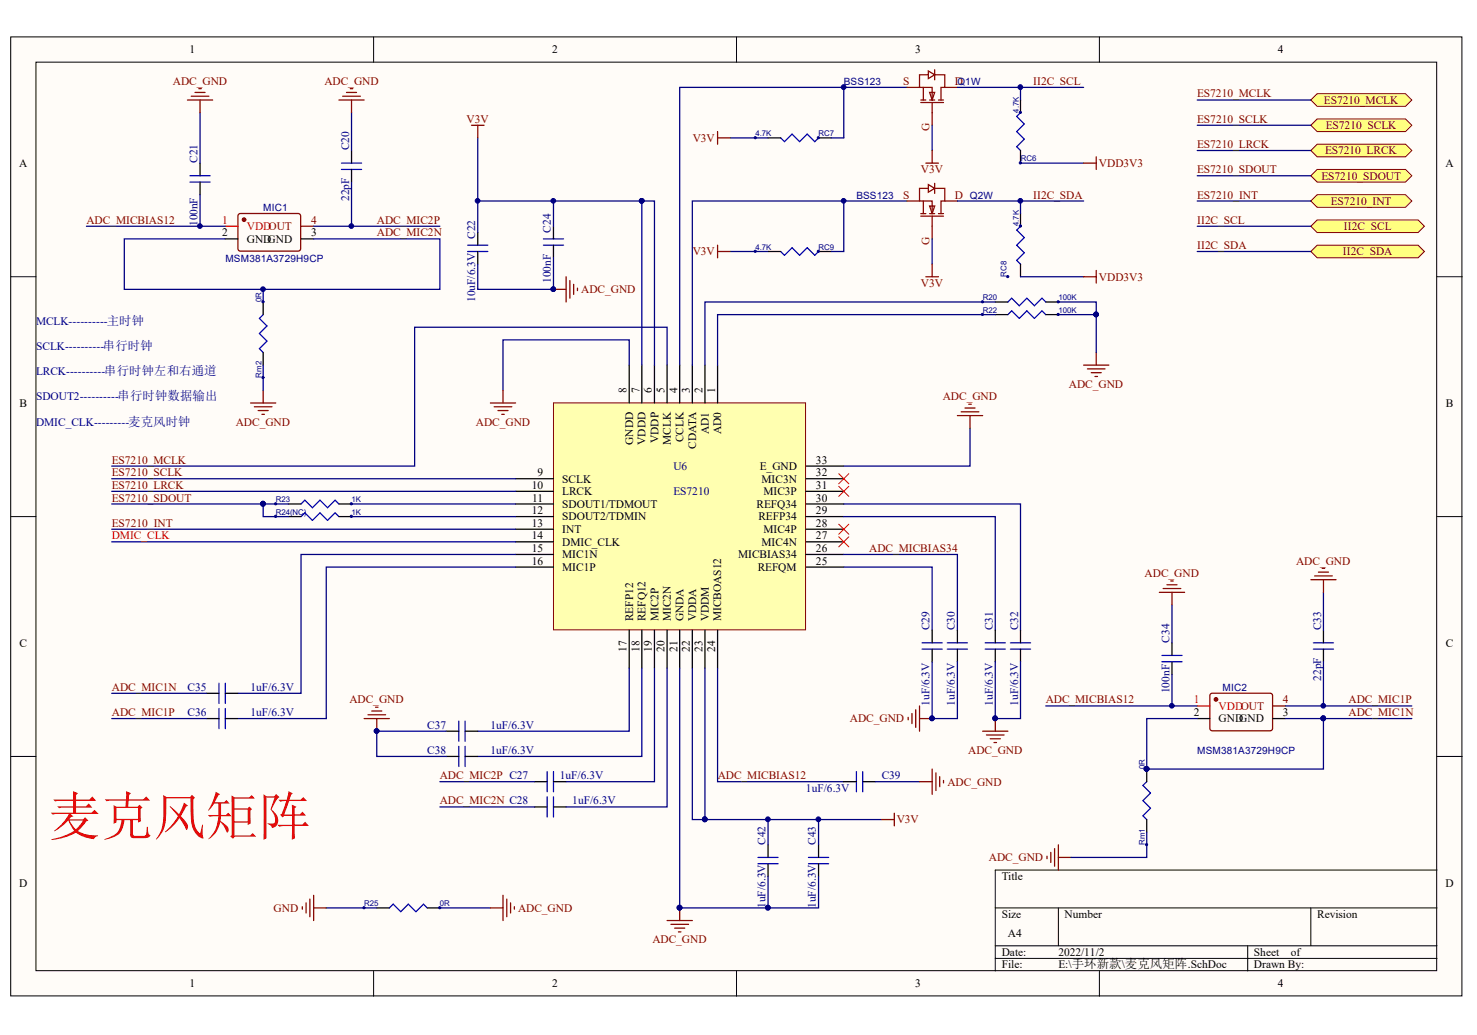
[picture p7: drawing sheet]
<svg xmlns="http://www.w3.org/2000/svg" width="291mm" height="204mm" viewBox="0 0 291 204" stroke-linecap="round" stroke-linejoin="round" font-family="sans-serif">
<defs><g id="words">
<text font-size="10.3" fill="#f00" x="9.6" y="164.4">麦克风矩阵</text>
<g font-size="2.3">
<text x="37.3" y="10.5">1</text>
<text x="108.8" y="10.5">2</text>
<text x="180.4" y="10.5">3</text>
<text x="251.8" y="10.5">4</text>
<text x="3.8" y="32.9">A</text>
<text x="284.8" y="32.9">A</text>
<text x="43.8" y="46.6">2</text>
<text x="48.6" y="47.9">GNDGND</text>
<text x="61.3" y="46.6">3</text>
<text x="123.5" y="77.4" transform="rotate(-90 123.5 77.4)">8</text>
<text x="126" y="77.4" transform="rotate(-90 126 77.4)">7</text>
<text x="128.5" y="77.4" transform="rotate(-90 128.5 77.4)">6</text>
<text x="130.9" y="77.4" transform="rotate(-90 130.9 77.4)">5</text>
<text x="133.5" y="77.4" transform="rotate(-90 133.5 77.4)">4</text>
<text x="135.9" y="77.4" transform="rotate(-90 135.9 77.4)">3</text>
<text x="138.4" y="77.4" transform="rotate(-90 138.4 77.4)">2</text>
<text x="140.9" y="77.4" transform="rotate(-90 140.9 77.4)">1</text>
<text x="3.9" y="80.2">B</text>
<text x="284.9" y="80.2">B</text>
<text x="124.7" y="87.6" transform="rotate(-90 124.7 87.6)">GNDD</text>
<text x="127.2" y="87.6" transform="rotate(-90 127.2 87.6)">VDDD</text>
<text x="129.7" y="87.3" transform="rotate(-90 129.7 87.3)">VDDP</text>
<text x="132.2" y="87.6" transform="rotate(-90 132.2 87.6)">MCLK</text>
<text x="134.7" y="87.1" transform="rotate(-90 134.7 87.1)">CCLK</text>
<text x="137.2" y="88.5" transform="rotate(-90 137.2 88.5)">CDATA</text>
<text x="139.7" y="85.5" transform="rotate(-90 139.7 85.5)">AD1</text>
<text x="142.1" y="85.5" transform="rotate(-90 142.1 85.5)">AD0</text>
<text x="105.9" y="93.8">9</text>
<text x="110.8" y="95.1">SCLK</text>
<text x="149.7" y="92.6">E_GND</text>
<text x="150.1" y="95.1">MIC3N</text>
<text x="160.8" y="93.8">32</text>
<text x="160.8" y="91.3">33</text>
<text x="104.8" y="96.3">10</text>
<text x="104.8" y="101.3">12</text>
<text x="104.9" y="98.8">11</text>
<text x="110.8" y="97.5">LRCK</text>
<text x="110.8" y="100.1">SDOUT1/TDMOUT</text>
<text x="149.1" y="100.1">REFQ34</text>
<text x="150.4" y="97.5">MIC3P</text>
<text x="160.8" y="101.3">29</text>
<text x="160.8" y="98.8">30</text>
<text x="160.8" y="96.3">31</text>
<text x="104.8" y="103.8">13</text>
<text x="104.8" y="106.3">14</text>
<text x="110.8" y="102.5">SDOUT2/TDMIN</text>
<text x="110.8" y="105">INT</text>
<text x="110.8" y="107.5">DMIC_CLK</text>
<text x="149.5" y="102.5">REFP34</text>
<text x="150.1" y="107.5">MIC4N</text>
<text x="150.4" y="105">MIC4P</text>
<text x="160.8" y="106.3">27</text>
<text x="160.8" y="103.8">28</text>
<text x="104.8" y="108.7">15</text>
<text x="104.8" y="111.3">16</text>
<text x="110.8" y="110">MIC1N</text>
<text x="110.8" y="112.5">MIC1P</text>
<text x="145.4" y="110">MICBIAS34</text>
<text x="149.3" y="112.5">REFQM</text>
<text x="160.8" y="111.3">25</text>
<text x="160.8" y="108.7">26</text>
<text x="124.7" y="122.4" transform="rotate(-90 124.7 122.4)">REFP12</text>
<text x="127.2" y="122.4" transform="rotate(-90 127.2 122.4)">REFQ12</text>
<text x="129.7" y="122.4" transform="rotate(-90 129.7 122.4)">MIC2P</text>
<text x="132.2" y="122.4" transform="rotate(-90 132.2 122.4)">MIC2N</text>
<text x="134.7" y="122.4" transform="rotate(-90 134.7 122.4)">GNDA</text>
<text x="137.2" y="122.4" transform="rotate(-90 137.2 122.4)">VDDA</text>
<text x="139.7" y="122.4" transform="rotate(-90 139.7 122.4)">VDDM</text>
<text x="142.1" y="122.4" transform="rotate(-90 142.1 122.4)">MICBOAS12</text>
<text x="3.9" y="127.4">C</text>
<text x="123.5" y="128.4" transform="rotate(-90 123.5 128.4)">17</text>
<text x="126" y="128.4" transform="rotate(-90 126 128.4)">18</text>
<text x="128.5" y="128.4" transform="rotate(-90 128.5 128.4)">19</text>
<text x="130.9" y="128.4" transform="rotate(-90 130.9 128.4)">20</text>
<text x="133.5" y="128.4" transform="rotate(-90 133.5 128.4)">21</text>
<text x="135.9" y="128.4" transform="rotate(-90 135.9 128.4)">22</text>
<text x="138.4" y="128.4" transform="rotate(-90 138.4 128.4)">23</text>
<text x="140.9" y="128.4" transform="rotate(-90 140.9 128.4)">24</text>
<text x="284.9" y="127.4">C</text>
<text x="235.3" y="141.1">2</text>
<text x="240.1" y="142.3">GNDGND</text>
<text x="252.8" y="141.1">3</text>
<text x="197.4" y="173.4">Title</text>
<text x="3.8" y="174.7">D</text>
<text x="284.8" y="174.7">D</text>
<text x="197.4" y="180.9">Size</text>
<text x="198.6" y="184.6">A4</text>
<text x="209.8" y="180.9">Number</text>
<text x="259.6" y="180.9">Revision</text>
<text x="197.4" y="188.3">Date:</text>
<text x="197.4" y="190.8">File:</text>
<text x="208.6" y="188.3">2022/11/2</text>
<text x="208.6" y="190.8">E:\手环新款\麦克风矩阵.SchDoc</text>
<text x="247.1" y="188.3">Sheet</text>
<text x="247.1" y="190.8">Drawn By:</text>
<text x="254.4" y="188.3">of</text>
<text x="37.3" y="194.5">1</text>
<text x="108.8" y="194.5">2</text>
<text x="180.4" y="194.5">3</text>
<text x="251.8" y="194.5">4</text>
</g>
<g font-size="2.3" fill="#800000">
<text x="34.1" y="16.7">ADC_GND</text>
<text x="63.9" y="16.7">ADC_GND</text>
<text x="203.6" y="16.7">II2C_SCL</text>
<text x="235.9" y="19.2">ES7210_MCLK</text>
<text x="260.9" y="20.5">ES7210_MCLK</text>
<text x="91.9" y="24.2">V3V</text>
<text x="136.5" y="27.9">V3V</text>
<text x="235.9" y="24.2">ES7210_SCLK</text>
<text x="235.9" y="29.2">ES7210_LRCK</text>
<text x="261.2" y="25.4">ES7210_SCLK</text>
<text x="181.5" y="34.1">V3V</text>
<text x="216.5" y="32.9">VDD3V3</text>
<text x="235.9" y="34.1">ES7210_SDOUT</text>
<text x="260.4" y="35.4">ES7210_SDOUT</text>
<text x="261.1" y="30.4">ES7210_LRCK</text>
<text x="203.6" y="39.1">II2C_SDA</text>
<text x="235.9" y="39.1">ES7210_INT</text>
<text x="262.2" y="40.4">ES7210_INT</text>
<text x="17" y="44.1">ADC_MICBIAS12</text>
<text x="74.3" y="44.1">ADC_MIC2P</text>
<text x="74.3" y="46.6">ADC_MIC2N</text>
<text x="235.9" y="44.1">II2C_SCL</text>
<text x="264.8" y="45.3">II2C_SCL</text>
<text x="136.5" y="50.3">V3V</text>
<text x="235.9" y="49">II2C_SDA</text>
<text x="264.6" y="50.3">II2C_SDA</text>
<text x="114.5" y="57.8">ADC_GND</text>
<text x="181.5" y="56.5">V3V</text>
<text x="216.5" y="55.3">VDD3V3</text>
<text x="210.6" y="76.4">ADC_GND</text>
<text x="46.5" y="83.9">ADC_GND</text>
<text x="93.8" y="83.9">ADC_GND</text>
<text x="185.8" y="78.9">ADC_GND</text>
<text x="22" y="91.3">ES7210_MCLK</text>
<text x="22" y="93.8">ES7210_SCLK</text>
<text x="22" y="96.3">ES7210_LRCK</text>
<text x="22" y="98.8">ES7210_SDOUT</text>
<text x="22" y="103.8">ES7210_INT</text>
<text x="171.3" y="108.7">ADC_MICBIAS34</text>
<text x="225.5" y="113.7">ADC_GND</text>
<text x="255.4" y="111.3">ADC_GND</text>
<text x="22" y="136.1">ADC_MIC1N</text>
<text x="22" y="141.1">ADC_MIC1P</text>
<text x="68.8" y="138.6">ADC_GND</text>
<text x="167.5" y="142.3">ADC_GND</text>
<text x="206" y="138.6">ADC_MICBIAS12</text>
<text x="265.7" y="138.6">ADC_MIC1P</text>
<text x="265.7" y="141.1">ADC_MIC1N</text>
<text x="190.8" y="148.6">ADC_GND</text>
<text x="86.7" y="153.5">ADC_MIC2P C27</text>
<text x="141.4" y="153.5">ADC_MICBIAS12</text>
<text x="186.7" y="154.8">ADC_GND</text>
<text x="86.7" y="158.5">ADC_MIC2N C28</text>
<text x="176.7" y="162.2">V3V</text>
<text x="194.9" y="169.7">ADC_GND</text>
<text x="53.9" y="179.6">GND</text>
<text x="102.1" y="179.6">ADC_GND</text>
<text x="128.5" y="185.9">ADC_GND</text>
</g>
<g font-size="2.3" fill="#800">
<text x="178" y="16.7">S</text>
<text x="188.2" y="16.7">D</text>
<text x="183.2" y="25.8" transform="rotate(-90 183.2 25.8)">G</text>
<text x="178" y="39.1">S</text>
<text x="188.2" y="39.1">D</text>
<text x="61.3" y="44.1">4</text>
<text x="183.2" y="48.2" transform="rotate(-90 183.2 48.2)">G</text>
<text x="252.8" y="138.6">4</text>
</g>
<g font-size="2.3" fill="#000080">
<text x="68.8" y="29.6" transform="rotate(-90 68.8 29.6)">C20</text>
<text x="38.9" y="32.2" transform="rotate(-90 38.9 32.2)">C21</text>
<text x="68.8" y="39.6" transform="rotate(-90 68.8 39.6)">22pF</text>
<text x="38.9" y="44.5" transform="rotate(-90 38.9 44.5)">100nF</text>
<text x="93.6" y="47.1" transform="rotate(-90 93.6 47.1)">C22</text>
<text x="108.6" y="45.8" transform="rotate(-90 108.6 45.8)">C24</text>
<text x="93.6" y="59.5" transform="rotate(-90 93.6 59.5)">10uF/6.3V</text>
<text x="108.6" y="55.7" transform="rotate(-90 108.6 55.7)">100nF</text>
<text x="7.1" y="64">MCLK----------主时钟</text>
<text x="7.1" y="69">SCLK----------串行时钟</text>
<text x="7.1" y="74">LRCK----------串行时钟左和右通道</text>
<text x="7.1" y="78.9">SDOUT2----------串行时钟数据输出</text>
<text x="7.1" y="83.9">DMIC_CLK---------麦克风时钟</text>
<text x="132.7" y="92.6">U6</text>
<text x="132.7" y="97.5">ES7210</text>
<text x="183.2" y="124.1" transform="rotate(-90 183.2 124.1)">C29</text>
<text x="188.2" y="124.1" transform="rotate(-90 188.2 124.1)">C30</text>
<text x="195.6" y="124.1" transform="rotate(-90 195.6 124.1)">C31</text>
<text x="200.6" y="124.1" transform="rotate(-90 200.6 124.1)">C32</text>
<text x="260.3" y="124.1" transform="rotate(-90 260.3 124.1)">C33</text>
<text x="230.5" y="126.7" transform="rotate(-90 230.5 126.7)">C34</text>
<text x="37" y="136.1">C35</text>
<text x="49.3" y="136.1">1uF/6.3V</text>
<text x="230.5" y="136.6" transform="rotate(-90 230.5 136.6)">100nF</text>
<text x="260.3" y="134.1" transform="rotate(-90 260.3 134.1)">22pF</text>
<text x="37" y="141.1">C36</text>
<text x="49.3" y="141.1">1uF/6.3V</text>
<text x="84.2" y="143.6">C37</text>
<text x="96.7" y="143.6">1uF/6.3V</text>
<text x="183.2" y="139.1" transform="rotate(-90 183.2 139.1)">1uF/6.3V</text>
<text x="188.2" y="139.1" transform="rotate(-90 188.2 139.1)">1uF/6.3V</text>
<text x="195.6" y="139.1" transform="rotate(-90 195.6 139.1)">1uF/6.3V</text>
<text x="200.6" y="139.1" transform="rotate(-90 200.6 139.1)">1uF/6.3V</text>
<text x="84.2" y="148.6">C38</text>
<text x="96.7" y="148.6">1uF/6.3V</text>
<text x="110.3" y="153.5">1uF/6.3V</text>
<text x="173.7" y="153.5">C39</text>
<text x="112.8" y="158.5">1uF/6.3V</text>
<text x="158.8" y="156">1uF/6.3V</text>
<text x="150.9" y="166.4" transform="rotate(-90 150.9 166.4)">C42</text>
<text x="160.8" y="166.4" transform="rotate(-90 160.8 166.4)">C43</text>
<text x="150.9" y="178.9" transform="rotate(-90 150.9 178.9)">1uF/6.3V</text>
<text x="160.8" y="178.9" transform="rotate(-90 160.8 178.9)">1uF/6.3V</text>
</g>
<g font-size="2.3" fill="#f00">
<text x="43.8" y="44.1">1</text>
<text x="48.6" y="45.3">VDDOUT</text>
<text x="22" y="106.3">DMIC_CLK</text>
<text x="235.3" y="138.6">1</text>
<text x="240.1" y="139.8">VDDOUT</text>
</g>
<g font-size="2" fill="#000080">
<text x="166.3" y="16.8">BSS123</text>
<text x="188.7" y="16.8">Q1W</text>
<text x="51.9" y="41.7">MIC1</text>
<text x="168.7" y="39.2">BSS123</text>
<text x="191.1" y="39.2">Q2W</text>
<text x="44.4" y="51.6">MSM381A3729H9CP</text>
<text x="240.9" y="136.2">MIC2</text>
<text x="235.9" y="148.6">MSM381A3729H9CP</text>
</g>
<g font-size="1.5" fill="#000080">
<text x="200.8" y="22.2" transform="rotate(-90 200.8 22.2)">4.7K</text>
<text x="148.9" y="26.8">4.7K</text>
<text x="161.3" y="26.8">RC7</text>
<text x="201.1" y="31.8">RC6</text>
<text x="200.8" y="44.5" transform="rotate(-90 200.8 44.5)">4.7K</text>
<text x="148.9" y="49.2">4.7K</text>
<text x="161.3" y="49.2">RC9</text>
<text x="51.5" y="59.5" transform="rotate(-90 51.5 59.5)">0R</text>
<text x="193.7" y="59.2">R20</text>
<text x="198.3" y="54.5" transform="rotate(-90 198.3 54.5)">RC8</text>
<text x="208.6" y="59.2">100K</text>
<text x="193.7" y="61.6">R22</text>
<text x="208.6" y="61.6">100K</text>
<text x="51.5" y="74.4" transform="rotate(-90 51.5 74.4)">Rm2</text>
<text x="54.3" y="98.9">R23</text>
<text x="54.3" y="101.4">R24(NC)</text>
<text x="69.3" y="98.9">1K</text>
<text x="69.3" y="101.4">1K</text>
<text x="225.6" y="151.5" transform="rotate(-90 225.6 151.5)">0R</text>
<text x="225.6" y="166.4" transform="rotate(-90 225.6 166.4)">Rm1</text>
<text x="71.7" y="178.5">R25</text>
<text x="86.7" y="178.5">0R</text>
</g>
</g></defs>
<g fill="#fffcf8" stroke="#000" stroke-width=".2">
<path d="M2.1 7.3h286v188.9h-286z"/>
<path d="M7.1 12.2h276v179h-276z"/>
</g>
<g fill="none" stroke="#000" stroke-width=".2">
<path d="M73.6 7.3v4.9M145.1 7.3v4.9M216.6 7.3v4.9M2.1 54.5h5M283.2 54.5h4.9M2.1 101.8h5M283.2 101.8h4.9M2.1 149h5M283.2 149h4.9M196.1 178.9h87.1M208.6 178.9v7.4M258.3 178.9v7.4"/>
<path d="M283.2 171.4h-87.1v19.9M73.6 191.3v5M145.1 191.3v5M196.1 186.3h87.1M196.1 188.8h87.1M216.6 191.3v5M245.9 186.3v5"/>
</g>
<path d="M109.1 79.4h49.6v44.7h-49.6z" fill="#ffffb0" stroke="#800000" stroke-width=".2"/>
<g fill="none" stroke="#000" stroke-width=".25">
<path d="M39.4 32.1v2.5M39.4 35.9v2.5M69.3 29.7v2.4M69.3 33.4v2.5M44.4 47.1h2.5M59.3 47.1h2.5M94.1 45.8v2.5M94.1 49.5v2.5M109.1 44.6v2.5M109.1 48.3v2.5M196.1 59.5h2.5M206.1 59.5h2.5"/>
<path d="M124 71.9v7.5M126.5 71.9v7.5M129 71.9v7.5M131.4 71.9v7.5M133.9 71.9v7.5M136.4 71.9v7.5M138.9 71.9v7.5M141.4 71.9v7.5M196.1 62h2.5M206.1 62h2.5M56.8 99.3h2.5M66.8 99.3h2.5"/>
<path d="M101.6 94.3h7.5M101.6 96.8h7.5M101.6 99.3h7.5M158.8 94.3h7.5M158.8 96.8h7.5M158.8 99.3h7.5M158.8 91.8h7.5M56.8 101.8h2.5M66.8 101.8h2.5M101.6 101.8h7.5M101.6 104.3h7.5M101.6 106.7h7.5"/>
<path d="M101.6 109.2h7.5M101.6 111.7h7.5M158.8 101.8h7.5M158.8 104.3h7.5M158.8 106.7h7.5M158.8 109.2h7.5M158.8 111.7h7.5M40.7 136.6h2.5M44.4 136.6h2.5M124 124.2v7.4M126.5 124.2v7.4M129 124.2v7.4"/>
<path d="M131.4 124.2v7.4M133.9 124.2v7.4M136.4 124.2v7.4M138.9 124.2v7.4M141.4 124.2v7.4M183.7 124.2v2.4M183.7 127.9v2.5M188.7 124.2v2.4M188.7 127.9v2.5M196.1 124.2v2.4M196.1 127.9v2.5M201.1 124.2v2.4"/>
<path d="M201.1 127.9v2.5M230.9 126.6v2.5M230.9 130.4v2.5M260.8 124.2v2.4M260.8 127.9v2.5M40.7 141.6h2.5M44.4 141.6h2.5M87.9 144.1h2.5M87.9 149h2.5M91.7 144.1h2.4M91.7 149h2.4M105.3 154h2.5"/>
<path d="M105.3 159h2.5M109.1 154h2.5M109.1 159h2.5M166.3 154h2.5M170 154h2.5M235.9 141.6h2.5M250.8 141.6h2.5M74.2 178.9h2.5M84.2 178.9h2.5M151.3 166.4v2.5M151.3 170.2v2.5M161.3 166.4v2.5"/>
<path d="M161.3 170.2v2.5"/>
</g>
<g fill="none" stroke="#00f" stroke-width=".25">
<path d="M37.4 35.9h4M37.4 34.6h4M67.3 33.4h4M67.3 32.1h4M92.1 48.3h4M92.1 49.5h4M107.1 48.3h4M107.1 47.1h4M198.6 59.5l.7-.8 1.5 1.5 1.5-1.5 1.5 1.5 1.5-1.5 .8 .8M198.6 62l.7-.8 1.5 1.5 1.5-1.5 1.5 1.5 1.5-1.5 .8 .8M59.3 99.3l.8-.8 1.5 1.5 1.4-1.5 1.5 1.5 1.5-1.5 .8 .8M59.3 101.8l.8-.8 1.5 1.5 1.4-1.5 1.5 1.5 1.5-1.5 .8 .8"/>
<path d="M43.2 134.6v4M43.2 139.6v4M44.4 134.6v4M44.4 139.6v4M181.7 127.9h4M181.7 126.6h4M186.7 127.9h3.9M186.7 126.6h3.9M194.1 127.9h4M194.1 126.6h4M199.1 127.9h4M199.1 126.6h4"/>
<path d="M228.9 130.4h4M228.9 129.1h4M258.8 127.9h4M258.8 126.6h4M90.4 142.1v3.9M90.4 147v4M91.7 142.1v3.9M91.7 147v4M107.8 152v4M107.8 157v4M109.1 152v4M109.1 157v4"/>
<path d="M168.8 152v4M170 152v4M76.7 178.9l.8-.8 1.5 1.5 1.5-1.5 1.5 1.5 1.4-1.5 .8 .8M149.4 168.9h3.9M149.4 170.2h3.9M159.3 168.9h4M159.3 170.2h4"/>
</g>
<g fill="#000080" stroke="#000080" stroke-width=".2">
<circle cx="193.6" cy="61.9" r=".21"/>
<circle cx="208.5" cy="61.9" r=".21"/>
<circle cx="193.6" cy="59.5" r=".21"/>
<circle cx="208.5" cy="59.5" r=".21"/>
<circle cx="109" cy="39.6" r=".46"/>
<circle cx="109" cy="57" r=".46"/>
<circle cx="126.4" cy="39.6" r=".46"/>
<circle cx="54.3" cy="99.3" r=".21"/>
<circle cx="69.2" cy="99.3" r=".21"/>
<circle cx="54.3" cy="101.7" r=".22"/>
<circle cx="69.2" cy="101.7" r=".22"/>
<circle cx="51.8" cy="99.2" r=".47"/>
<circle cx="74.2" cy="144" r=".46"/>
<circle cx="138.9" cy="161.4" r=".47"/>
<circle cx="151.3" cy="161.4" r=".47"/>
<circle cx="161.3" cy="161.4" r=".47"/>
<circle cx="151.3" cy="178.8" r=".47"/>
<circle cx="183.6" cy="141.5" r=".47"/>
<circle cx="196.1" cy="141.5" r=".47"/>
<circle cx="133.9" cy="178.8" r=".47"/>
<circle cx="260.7" cy="139" r=".46"/>
<circle cx="230.9" cy="139" r=".46"/>
<circle cx="69.2" cy="44.5" r=".46"/>
<circle cx="39.4" cy="44.5" r=".46"/>
<circle cx="94.1" cy="39.6" r=".46"/>
<circle cx="71.7" cy="178.8" r=".21"/>
<circle cx="86.6" cy="178.8" r=".21"/>
</g>
<g fill="none" stroke="#000080" stroke-width=".25">
<path d="M178.7 17.2h-44.8v54.7M39.4 22.2v9.9M39.4 38.4v6.2M69.3 22.2v7.5M69.3 35.9v8.7M94.1 27.2v18.6M94.1 39.6h32.4M109.1 39.6v5M126.5 39.6h2.5v32.3M126.5 39.6v32.3M178.7 39.6h-42.3v32.3M17 44.6h27.4"/>
<path d="M61.8 44.6h24.9M109.1 50.8v6.2h-15v-5M196.1 59.5h-57.2v12.4M124 71.9v-4.9h-24.9v9.9M131.4 71.9v-7.4h-49.7v27.3h-59.7M196.1 62h-54.7v9.9M22 94.3h79.6M22 96.8h79.6M22 99.3h34.8M51.9 99.3v2.5h4.9M69.3 99.3h32.3M166.3 99.3h34.8v24.9"/>
<path d="M191.1 84.4v7.4h-24.8M22 104.3h79.6M22 106.7h79.6M69.3 101.8h32.3M101.6 111.7h-37.3v29.9h-17.4M101.6 109.2h-42.3v27.4h-12.4M166.3 111.7h17.4v12.5M166.3 109.2h22.4v15M166.3 101.8h29.8v22.4M230.9 119.2v7.4M260.8 116.7v7.5M22 136.6h18.7"/>
<path d="M124 131.6v12.5h-29.9M126.5 131.6v17.4h-32.4M133.9 131.6v47.3h17.4M136.4 131.6v29.9h2.5M138.9 131.6v29.9M141.4 131.6v22.4h24.9M183.7 130.4v11.2h5v-11.2M196.1 130.4v11.2h5v-11.2M206.1 139.1h29.8M230.9 132.9v6.2M253.3 139.1h24.9M260.8 130.4v8.7"/>
<path d="M22 141.6h18.7M87.9 144.1h-13.7v4.9h13.7M172.5 154h8.7M64.3 178.9h9.9M86.7 178.9h9.9M138.9 161.5h34.8M151.3 172.7v6.2h10v-6.2M151.3 161.5v4.9M161.3 161.5v4.9"/>
</g>
<g fill="none" stroke="#800000" stroke-width=".25">
<path d="M36.9 19.7h5M37.7 19h3.5M38.4 18.2h2M39.2 17.5h.5M39.4 19.7v2.5M66.8 19.7h5M67.5 19h3.5M68.3 18.2h2M69 17.5h.5M69.3 19.7v2.5M92.9 24.7h2.5M94.1 24.7v2.5"/>
<path d="M49.4 79.4h4.9M51.9 76.9v2.5M96.6 79.4h5M99.1 76.9v2.5M190.9 79.6h.5M50.1 80.1h3.5M50.9 80.9h2M51.6 81.6h.5M97.4 80.1h3.5M98.1 80.9h2M98.9 81.6h.5M188.7 81.9h4.9"/>
<path d="M189.4 81.1h3.5M190.1 80.4h2M191.1 81.9v2.5M228.5 116.7h4.9M229.2 116h3.5M229.9 115.2h2M230.7 114.5h.5M230.9 116.7v2.5M258.3 114.2h5M259 113.5h3.5M259.8 112.7h2M260.5 112h.5"/>
<path d="M260.8 114.2v2.5M74 139.3h.5M180.4 139.8v3.5M181.2 139.1v5M71.8 141.6h4.9M72.5 140.8h3.5M73.2 140.1h2M74.2 141.6v2.5M179 141.3v.5M179.7 140.6v2M181.2 141.6h2.5M181.2 154h2.5"/>
<path d="M183.7 151.5v5M184.4 152.3v3.4M185.2 153v2M185.9 153.8v.4M193.6 144.1h5M194.4 144.8h3.5M195.1 145.5h2M195.9 146.3h.5M196.1 141.6v2.5M59.6 178.6v.5M60.3 177.9v2M61.1 177.1v3.5"/>
<path d="M61.8 176.4v5M61.8 178.9h2.5M96.6 178.9h2.5M99.1 176.4v5M99.9 177.1v3.5M100.6 177.9v2M101.4 178.6v.5M133.9 178.9v2.5M173.7 161.5h2.5M176.2 160.2v2.5M206.3 168.7v.5M207.1 167.9v2"/>
<path d="M207.8 167.2v3.5M208.6 166.4v5M208.6 168.9h2.4M131.4 181.4h5M132.2 182.1h3.5M132.9 182.8h2M133.7 183.6h.5"/>
</g>
<path d="M47 42.3l.4-.2h11.6l.2 .5v6.6l-.5 .3-11.6-.1-.2-.4zM59.3 44.6h2.5M238.5 136.8l.4-.2h11.6l.3 .5-.1 6.6-.4 .3-11.7-.1-.2-.4zM250.8 139.1h2.5" fill="none" stroke="#800" stroke-width=".25"/>
<g fill="#800" stroke="#800" stroke-width=".25">
<circle cx="239.6" cy="137.8" r=".34"/>
<circle cx="48.1" cy="43.3" r=".34"/>
</g>
<path d="M44.4 44.6h2.5M235.9 139.1h2.5" fill="none" stroke="#f00" stroke-width=".25"/>
<g fill="#ffff80" stroke="#800000" stroke-width=".2">
<path d="M258.3 19.7l1.2-1.2h17.5l1.2 1.2-1.2 1.2h-17.5z" fill-rule="evenodd"/>
<path d="M258.3 24.7l1.2-1.3h17.5l1.2 1.3-1.2 1.2h-17.5z" fill-rule="evenodd"/>
<path d="M258.3 29.7l1.2-1.3h17.5l1.2 1.3-1.2 1.2h-17.5z" fill-rule="evenodd"/>
<path d="M258.3 34.6l1.2-1.2h17.5l1.2 1.2-1.2 1.3h-17.5z" fill-rule="evenodd"/>
<path d="M258.3 39.6l1.2-1.2h17.5l1.2 1.2-1.2 1.2h-17.5z" fill-rule="evenodd"/>
</g>
<path d="M235.9 19.7h22.4M235.9 24.7h22.4M235.9 29.7h22.4M235.9 34.6h22.4M235.9 39.6h22.4" fill="none" stroke="#000080" stroke-width=".25"/>
<g fill="#ffff80" stroke="#800000" stroke-width=".2">
<path d="M258.3 44.6l1.2-1.3h19.9l1.3 1.3-1.3 1.2h-19.9z" fill-rule="evenodd"/>
<path d="M258.3 49.5l1.2-1.2h19.9l1.3 1.2-1.3 1.3h-19.9z" fill-rule="evenodd"/>
</g>
<g fill="none" stroke="#000080" stroke-width=".25">
<path d="M166.3 17.2v10h-2.5M188.7 17.2h24.8M201.1 17.2v2.5M143.9 27.2h7.4M166.3 39.6v9.9h-2.5M183.7 24.7v5M188.7 39.6h24.8M201.1 39.6v2.5M201.1 32.1h12.4M44.4 47.1h-19.9v9.9h62.2v-9.9h-24.9M51.9 57v2.5M143.9 49.5h7.4"/>
<path d="M183.7 47.1v4.9M201.1 54.5h12.4M208.6 59.5h7.4v2.5M235.9 44.6h22.4M235.9 49.5h22.4M51.9 71.9v5M208.6 62h7.4M216 62v7.4M129 131.6v22.4h-17.4M131.4 131.6v27.4h-19.8M86.7 154h18.6M86.7 159h18.6"/>
<path d="M235.9 141.6h-9.9v9.9h34.8v-9.9M253.3 141.6h24.9M226 163.9v5h-15"/>
</g>
<g fill="#000080" stroke="#000080" stroke-width=".2">
<circle cx="225.9" cy="151.5" r=".46"/>
<circle cx="260.7" cy="141.5" r=".47"/>
<circle cx="225.9" cy="166.4" r=".21"/>
<circle cx="225.9" cy="151.5" r=".22"/>
<circle cx="51.8" cy="74.4" r=".21"/>
<circle cx="51.8" cy="59.5" r=".21"/>
<circle cx="51.8" cy="57" r=".46"/>
<circle cx="109" cy="57" r=".46"/>
<circle cx="216" cy="61.9" r=".46"/>
<circle cx="201" cy="32.1" r=".22"/>
<circle cx="201.1" cy="22.2" r=".21"/>
<circle cx="198.6" cy="54.5" r=".21"/>
<circle cx="201" cy="44.5" r=".22"/>
<circle cx="201.1" cy="39.6" r=".46"/>
<circle cx="201" cy="17.2" r=".47"/>
<circle cx="161.3" cy="27.1" r=".21"/>
<circle cx="148.8" cy="27.1" r=".21"/>
<circle cx="161.3" cy="49.5" r=".21"/>
<circle cx="148.8" cy="49.5" r=".21"/>
<circle cx="166.2" cy="17.2" r=".47"/>
<circle cx="166.2" cy="39.6" r=".46"/>
</g>
<path d="M153.8 27.2l.8 .7 1.5-1.5 1.5 1.5 1.5-1.5 1.4 1.5 .8-.7M201.1 22.2l-.8 .7 1.5 1.5-1.5 1.5 1.5 1.5-1.5 1.5 .8 .8M153.8 49.5l.8 .8 1.5-1.5 1.5 1.5 1.5-1.5 1.4 1.5 .8-.8M201.1 44.6l-.8 .7 1.5 1.5-1.5 1.5 1.5 1.5-1.5 1.5 .8 .7M51.9 62l-.8 .7 1.5 1.5-1.5 1.5 1.5 1.5-1.5 1.5 .8 .7M226 154l-.8 .7 1.5 1.5-1.5 1.5 1.5 1.5-1.5 1.5 .8 .8" fill="none" stroke="#00f" stroke-width=".25"/>
<path d="M201.1 19.7v2.5M151.3 27.2h2.5M161.3 27.2h2.5M201.1 29.7v2.4M51.9 59.5v2.5M151.3 49.5h2.5M161.3 49.5h2.5M201.1 42.1v2.5M201.1 52v2.5M51.9 69.4v2.5M226 151.5v2.5M226 161.5v2.4" fill="none" stroke="#000" stroke-width=".25"/>
<g fill="none" stroke="#800000" stroke-width=".25">
<path d="M141.4 25.9v2.5M141.4 27.2h2.5M182.4 32.1h2.5M183.7 29.7v2.4M213.5 32.1h2.5M216 30.9v2.5M109.1 57h2.5M111.6 54.5v5M112.3 55.3v3.4M113 56v2M113.8 56.8v.5M141.4 48.3v2.5"/>
<path d="M141.4 49.5h2.5M182.4 54.5h2.5M183.7 52v2.5M213.5 54.5h2.5M216 53.3v2.5M213.5 71.9h5M214.3 72.7h3.5M215 73.4h2M215.8 74.2h.5M216 69.4v2.5"/>
</g>
<path d="M165.3 93.3l2 2M165.3 95.8l2 2M167.3 93.3l-2 2M167.3 95.8l-2 2M165.3 103.3l2 2M165.3 105.8l2 1.9M167.3 103.3l-2 2M167.3 105.8l-2 1.9" fill="none" stroke="#f00" stroke-width=".2"/>
<g fill="none" stroke="#800" stroke-width=".25">
<path d="M178.7 17.2h2.5M181.4 19.7h1M181.9 17.2v2.5M182.9 14l1.3 .7-1.3 .8zM182.9 14.7h-1.7v2.5h2.5v2.5M183.2 18.2h1l-.5 1.5zM183.2 19.7h1M184.2 14.7h2v2.5h-.8v2.5M184.2 13.7v2M184.9 19.7h1M186.2 17.2h2.5M178.7 39.6h2.5"/>
<path d="M181.4 20.2h4.5M181.9 39.6v2.5M182.9 36.4l1.3 .7-1.3 .8zM182.9 37.1h-1.7v2.5h2.5v2.5M183.7 20.2v4.5M184.2 37.1h2v2.5h-.8v2.5M184.2 36.1v2M186.2 39.6h2.5M181.4 42.6h4.5M181.4 42.1h1M183.2 40.6h1l-.5 1.5zM183.2 42.1h1"/>
<path d="M183.7 42.6v4.5M184.9 42.1h1"/>
</g>
<use href="#words"/>
</svg>
